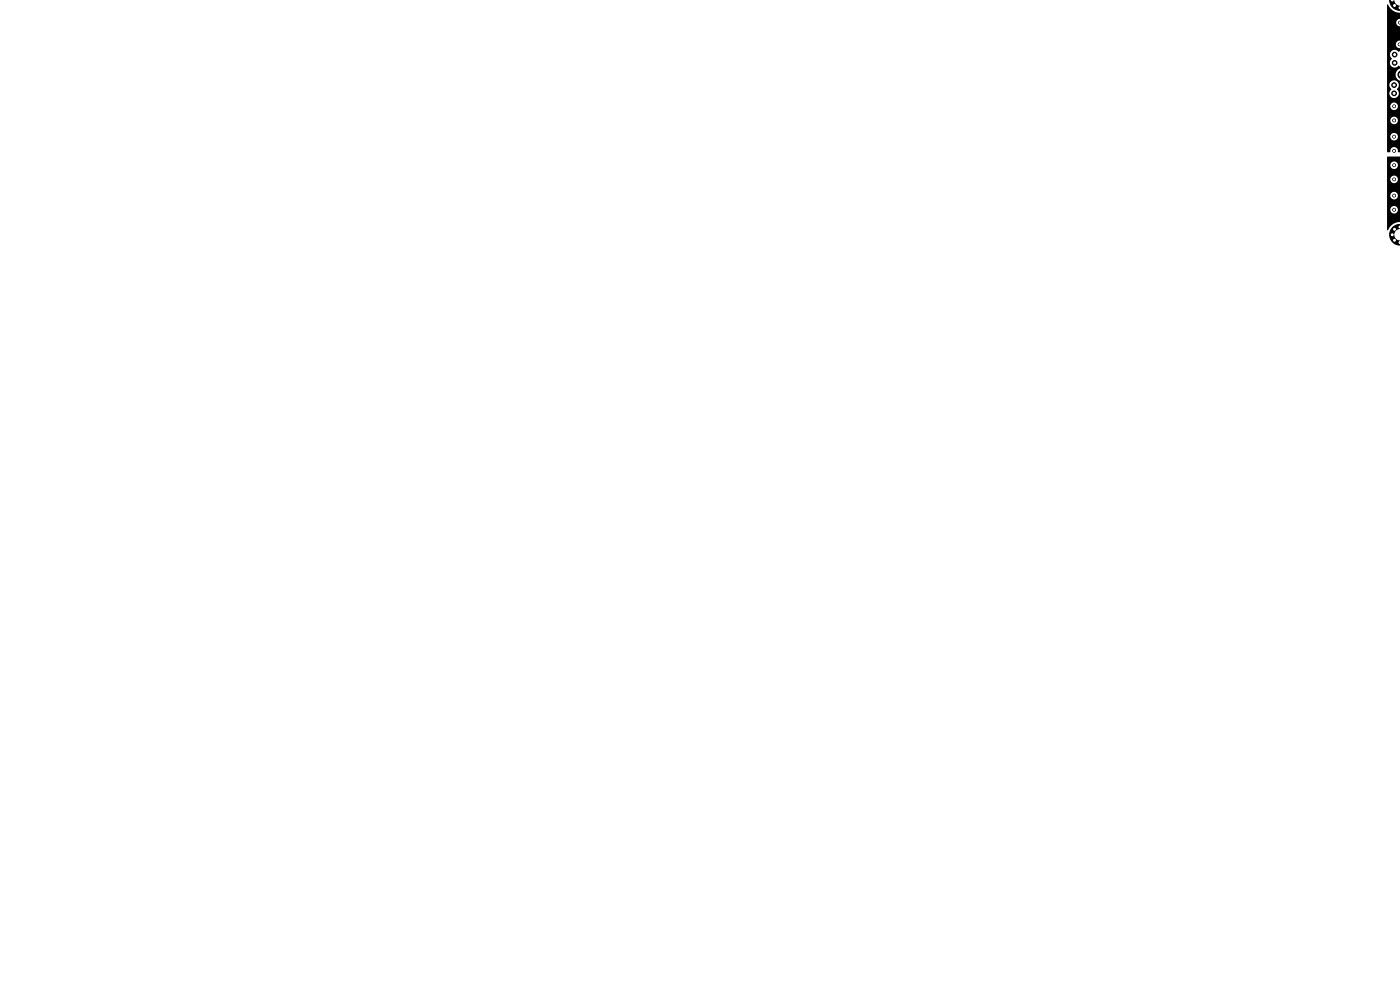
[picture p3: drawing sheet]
<svg xmlns="http://www.w3.org/2000/svg" width="297mm" height="210mm" viewBox="0 0 297 210" stroke-linecap="round" stroke-linejoin="round" font-family="sans-serif">
<g fill="#000" stroke="#000" stroke-width=".21">
<path d="M294.8 0l2.3-.1v2.2a2.04 2.04 0 0 1-2.3-2.1zM295.1 -.1h.6a.31 .31 0 0 1-.3 .5 .31 .31 0 0 1-.3-.5zM297.1 15v1.7a.99 .99 0 0 1 0-1.7zM296.8 9.2h.3v.5l-.4-.1zM296.7 1.5l.4-.2-.1 .7a.35 .35 0 0 1-.3-.5zM296.9 4.5a.27 .27 0 0 1 .2 .3 .27 .27 0 0 1-.2 .3l-.2-.3zM295.4 48.2a1.69 1.69 0 0 1 1.7-.5v4.2a2.14 2.14 0 0 1-2.1-1.3 2.14 2.14 0 0 1 .4-2.4zM296.7 48l.4-.2-.1 .7a.35 .35 0 0 1-.3-.5zM296.7 51.3l.4-.2-.1 .7a.35 .35 0 0 1-.3-.5z"/>
<circle cx="295.8" cy="19.8" r=".5"/>
<circle cx="295.8" cy="18" r=".5"/>
<circle cx="295.8" cy="1.2" r=".35"/>
<circle cx="295.9" cy="13.3" r=".5"/>
<circle cx="295.9" cy="11.6" r=".5"/>
<circle cx="295.8" cy="32" r=".3"/>
<circle cx="295.8" cy="38" r=".3"/>
<circle cx="295.8" cy="35" r=".3"/>
<circle cx="295.8" cy="29" r=".3"/>
<circle cx="295.8" cy="22.6" r=".3"/>
<circle cx="295.8" cy="25.6" r=".3"/>
<circle cx="295.4" cy="49.8" r=".35"/>
<circle cx="295.8" cy="41.5" r=".3"/>
<circle cx="295.8" cy="44.5" r=".3"/>
<circle cx="295.8" cy="51" r=".35"/>
<circle cx="295.8" cy="48.6" r=".35"/>
</g>
<path d="M294.3 1l.1-.1a2.55 2.55 0 0 0 2.7 1.7v-2.7v4.8v-.7a.75 .75 0 0 0-.9 .8 .75 .75 0 0 0 .9 .7v-.8v4.6a.49 .49 0 0 0-.3-.7 .77 .77 0 0 0-.7 .9 .77 .77 0 0 0 1 .6v-.8v5.9v-4.6l-.3 .4-.2-.1a1.04 1.04 0 0 0-1.5 0 1.04 1.04 0 0 0 .2 1.6h-.1a1.04 1.04 0 0 0 0 1.6 1.04 1.04 0 0 0 1.6-.2l.3 .3v.3a1.43 1.43 0 0 0-1 1.3 1.43 1.43 0 0 0 1 1.4v-.7v1.6h-.3a1.03 1.03 0 0 0-1.5-.9 1.03 1.03 0 0 0-.1 1.8h-.1a1.04 1.04 0 0 0 0 1.6 1.04 1.04 0 0 0 1.6-.2 1.04 1.04 0 0 0-.4-1.5l.5-.8h.3v4.4h-.5l-.1-.2a.8 .8 0 0 0-1.3-.3 .8 .8 0 0 0 .3 1.3 .8 .8 0 0 0 1.1-.8h.5v3h-.5l-.1-.2a.8 .8 0 0 0-1.3-.3 .8 .8 0 0 0 .3 1.3 .8 .8 0 0 0 1.1-.8h.5v.3v-19.9v23h-.5l-.1-.1a.8 .8 0 0 0-1.3-.4 .8 .8 0 0 0 .3 1.4 .8 .8 0 0 0 1.1-.9h.5v3.4v-1.5v1.5h-.5a.86 .86 0 0 0-.9-1.1 .86 .86 0 0 0-.8 1.1l-.6-.1zM294.3 33.2h2.8v2.3v-1.8v1.3v-.8v.8v-.8v.8v-.8v.8v-.8v.8v-.8v.8v-.8v.8v-.8v.8h-.5l-.1-.2a.8 .8 0 0 0-1.3-.3 .8 .8 0 0 0 .3 1.3 .8 .8 0 0 0 1.1-.8h.5v.9v-1.4v6.2v-3.8v1.2v-1.2v1.1v-.8v.8h-.5l-.1-.2a.8 .8 0 0 0-1.3-.3 .8 .8 0 0 0 .3 1.3 .8 .8 0 0 0 1.1-.8h.5v3.4v-.7v.7h-.5l-.1-.1a.8 .8 0 0 0-1.3-.4 .8 .8 0 0 0 .3 1.4 .8 .8 0 0 0 1.1-.9h.5v.9v-.9v3v-.7v.7h-.5l-.1-.1a.8 .8 0 0 0-1.3-.4 .8 .8 0 0 0 .3 1.4 .8 .8 0 0 0 1.1-.9h.5v.9v-.9v2.8v-9.9v15.2v-5.8v5.8v-5.3a2.6 2.6 0 0 0-2.7 1.7l-.1-.1z" fill="#000"/>
<g fill="#fff" stroke="#fff" stroke-width=".21">
<path d="M296.9 4.7h.2l-.1 .2z"/>
<path d="M295.9 0l1.2-.1v1.1a1.01 1.01 0 0 1-1.2-1z"/>
<path d="M296.9 1.5h.2l-.1 .3-.2-.2z"/>
<path d="M295.2 0h.4l-.2 .2z"/>
<path d="M296.9 48h.2l-.1 .3-.2-.1z"/>
<path d="M296.4 48.9l.7-.1v2a1.06 1.06 0 0 1-1.2-.6 1.06 1.06 0 0 1 .5-1.3z"/>
<path d="M296.9 51.3h.2l-.1 .3-.2-.2z"/>
<path d="M297.1 15.3v1l-.2-.5z"/>
<circle cx="295.8" cy="38" r=".15"/>
<circle cx="295.8" cy="19.8" r=".2"/>
<circle cx="295.8" cy="44.5" r=".15"/>
<circle cx="296.9" cy="9.4" r=".15"/>
<circle cx="295.8" cy="22.5" r=".15"/>
<circle cx="295.8" cy="41.5" r=".15"/>
<circle cx="295.9" cy="13.3" r=".2"/>
<circle cx="295.8" cy="18.1" r=".2"/>
<circle cx="295.8" cy="35" r=".15"/>
<circle cx="295.8" cy="29" r=".15"/>
<circle cx="295.8" cy="32" r=".15"/>
<circle cx="295.9" cy="11.6" r=".2"/>
<circle cx="295.8" cy="25.5" r=".15"/>
<circle cx="295.8" cy="1.2" r=".2"/>
<circle cx="295.8" cy="48.6" r=".2"/>
<circle cx="295.8" cy="51" r=".2"/>
<circle cx="295.4" cy="49.8" r=".2"/>
</g>
</svg>
